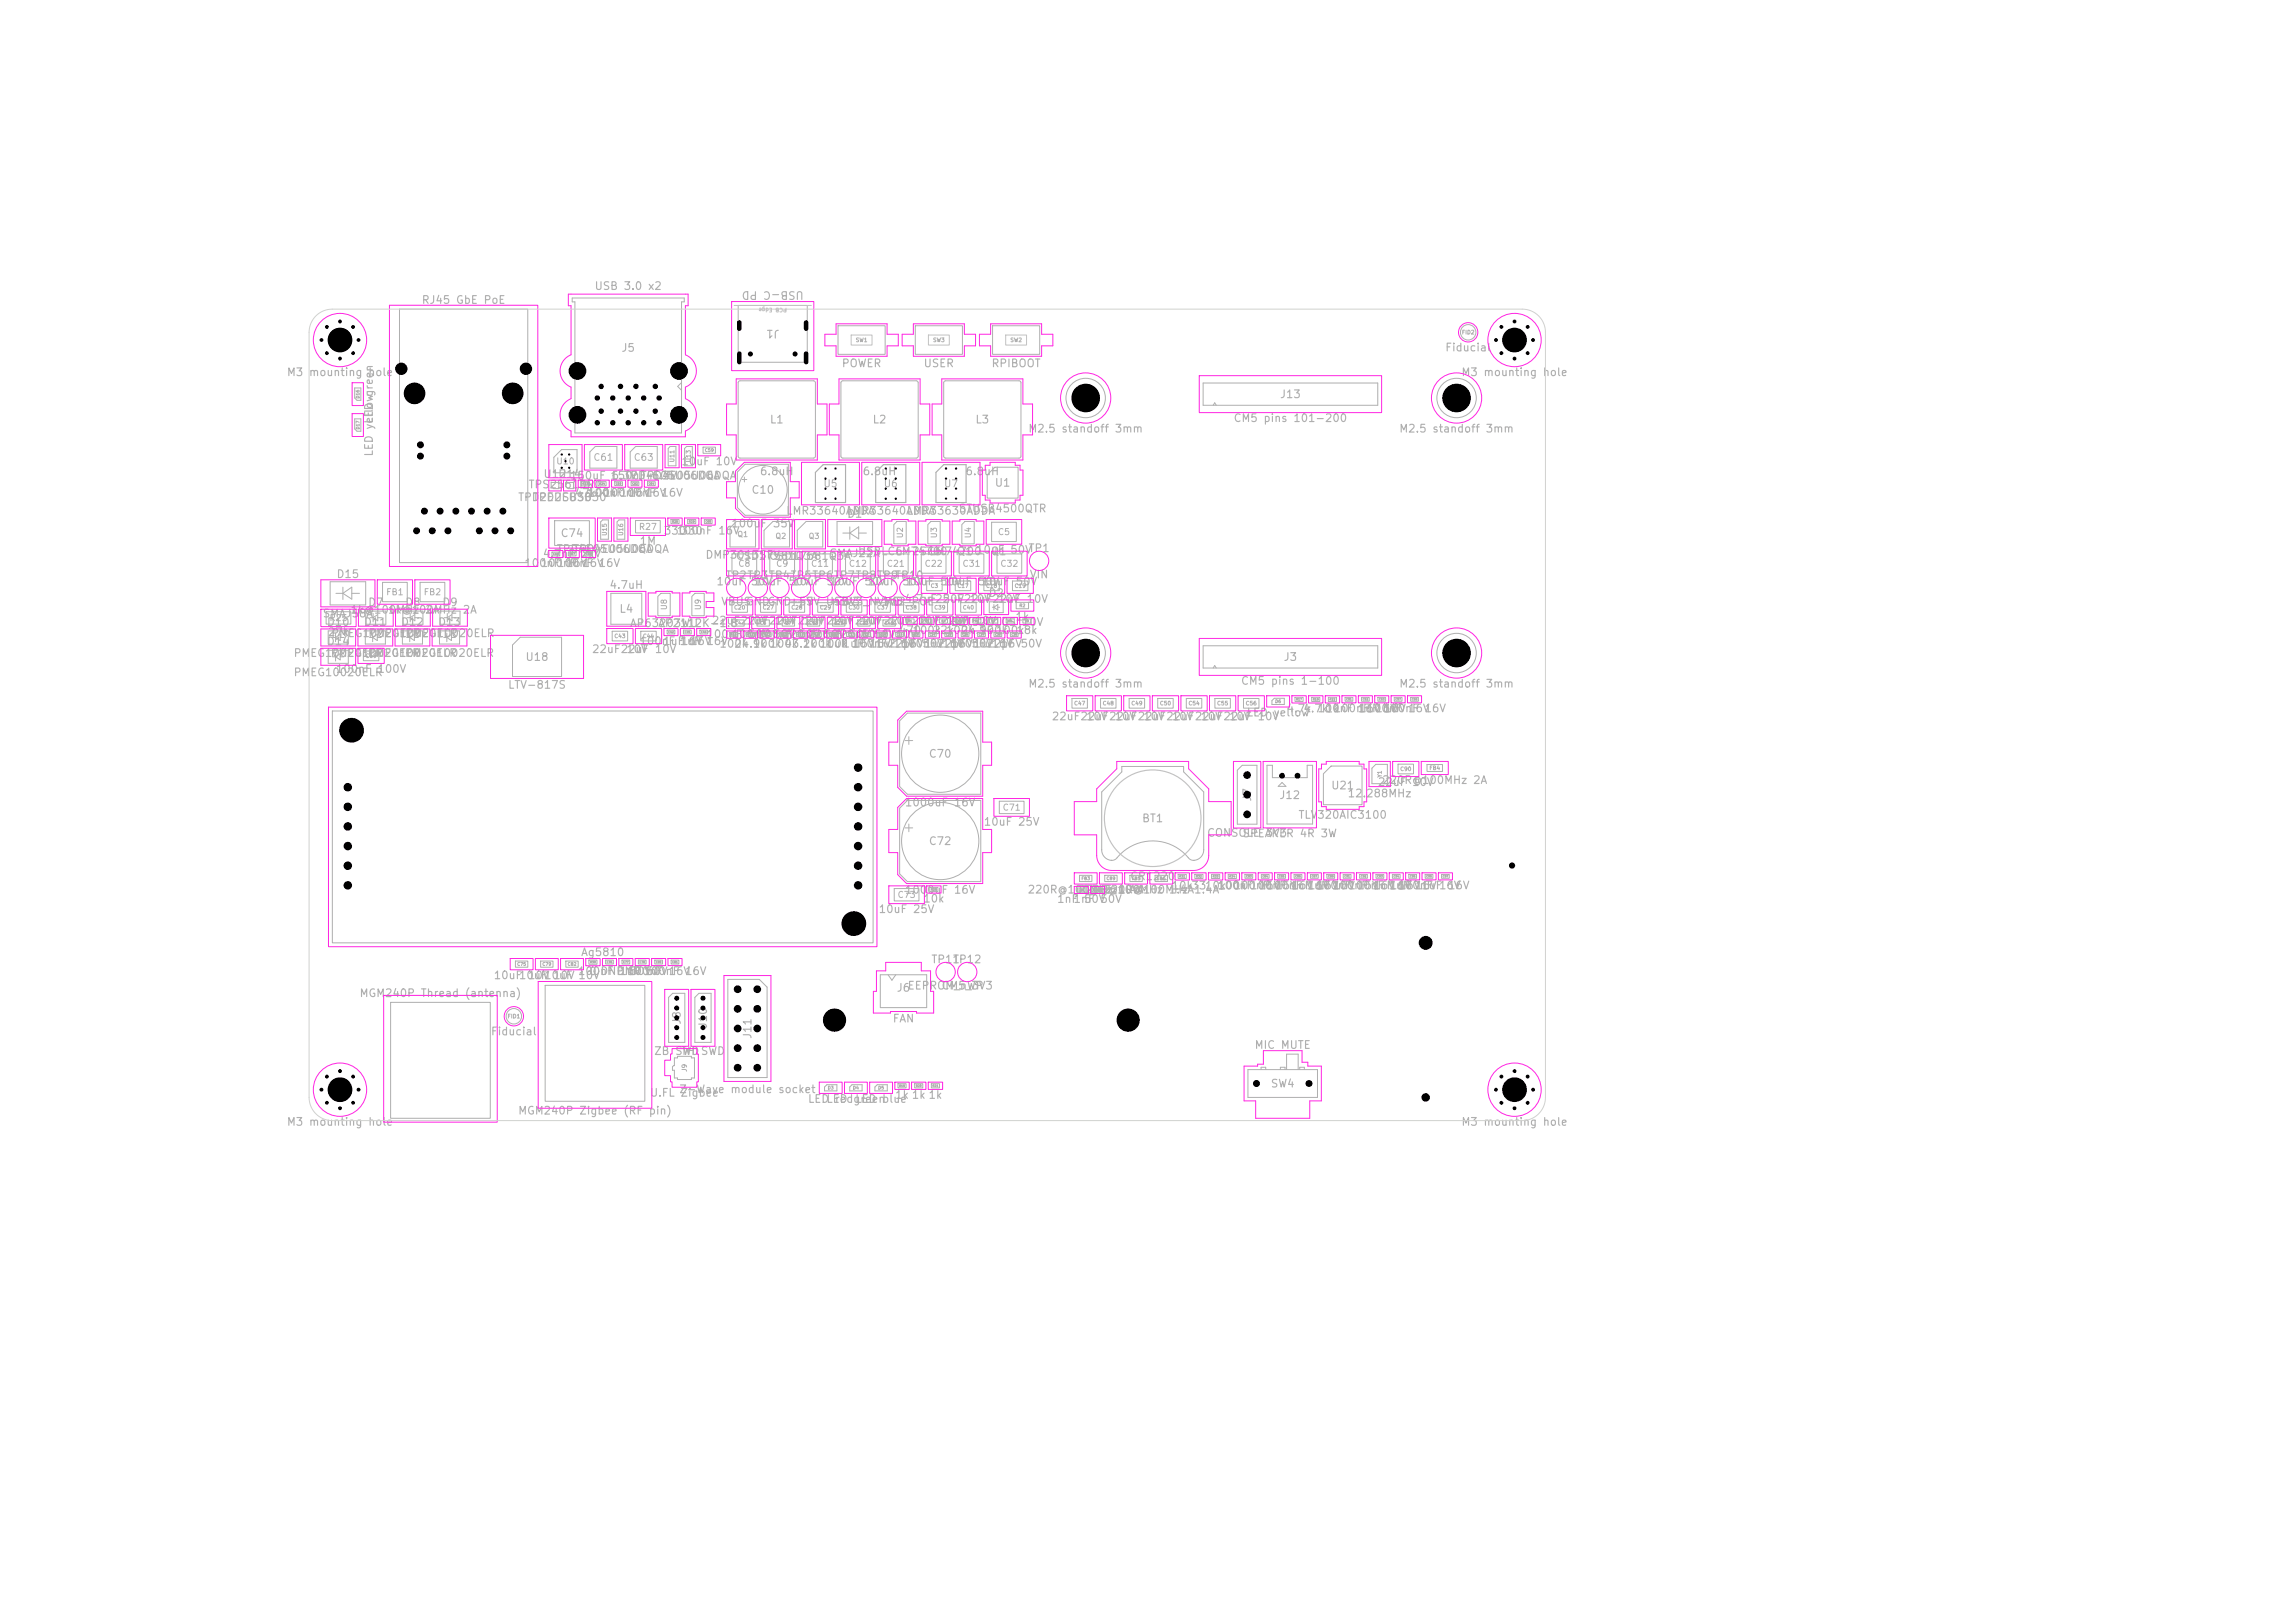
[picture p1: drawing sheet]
<svg xmlns="http://www.w3.org/2000/svg" width="297mm" height="210mm" viewBox="0 0 297 210" stroke-linecap="round" stroke-linejoin="round" font-family="sans-serif">
<defs><g id="words">
<g font-size="1" fill="#afafaf">
<text x="54.5" y="39.6">RJ45 GbE PoE</text>
<text x="76.9" y="37.8">USB 3.0 x2</text>
<text x="104.1" y="37.4" transform="rotate(-180 104.1 37.4)">USB-C PD</text>
<text x="80.3" y="45.8">J5</text>
<text x="101" y="42.4" transform="rotate(-180 101 42.4)">J1</text>
<text x="108.9" y="47.8">POWER</text>
<text x="119.4" y="47.8">USER</text>
<text x="128.2" y="47.8">RPIBOOT</text>
<text x="186.9" y="45.7">Fiducial</text>
<text x="37" y="48.9">M3 mounting hole</text>
<text x="165.6" y="51.8">J13</text>
<text x="189" y="48.9">M3 mounting hole</text>
<text x="48.5" y="59.1" transform="rotate(-90 48.5 59.1)">LED yellow</text>
<text x="48.5" y="54.9" transform="rotate(-90 48.5 54.9)">LED green</text>
<text x="99.5" y="55">L1</text>
<text x="112.8" y="55">L2</text>
<text x="126.1" y="55">L3</text>
<text x="133" y="56.2">M2.5 standoff 3mm</text>
<text x="159.6" y="54.8">CM5 pins 101-200</text>
<text x="181" y="56.2">M2.5 standoff 3mm</text>
<text x="67" y="65.1">TPD2EUSB30</text>
<text x="68.3" y="63.4">TPS2561DRC</text>
<text x="68.9" y="65.1">TPD2EUSB30</text>
<text x="70.2" y="62.1">U12</text>
<text x="72.1" y="62.1">U14</text>
<text x="73.7" y="62.3">150uF 150uF 6.3V</text>
<text x="74.3" y="64.5">47k</text>
<text x="75.9" y="64.5">100nF 16V</text>
<text x="76" y="64.5">100k 100nF 16V</text>
<text x="78" y="64.5">100nF 16V</text>
<text x="79.1" y="62.3">6.3V TPD4E05U06DQA</text>
<text x="80.7" y="62.3">TPD4E05U06DQA</text>
<text x="88.1" y="60.4">10uF 10V</text>
<text x="97.2" y="64.1">C10</text>
<text x="98.3" y="61.7">6.8uH</text>
<text x="111.6" y="61.7">6.8uH</text>
<text x="124.9" y="61.7">6.8uH</text>
<text x="128.7" y="63.2">U1</text>
<text x="72" y="71.8">TPD4E05U06DQA</text>
<text x="72.5" y="69.7">C74</text>
<text x="74.1" y="71.8">TPD4E05U06DQA</text>
<text x="82.7" y="70.7">1M</text>
<text x="85.8" y="69.4">330</text>
<text x="87.5" y="69.4">100nF 16V</text>
<text x="88" y="69.4">330</text>
<text x="94.6" y="68.5">100uF 35V</text>
<text x="101.7" y="66.8">LMR33640ADDA</text>
<text x="109.5" y="66.8">LMR33640ADDA</text>
<text x="109.5" y="67.2">D1</text>
<text x="117.3" y="66.8">LMR33630ADDA</text>
<text x="124" y="66.5">STUSB4500QTR</text>
<text x="126.2" y="71.9">10uF 50V</text>
<text x="133" y="71.7">TP1</text>
<text x="43.5" y="75">D15</text>
<text x="67.8" y="73.6">100nF 16V</text>
<text x="69.9" y="73.6">100nF 16V</text>
<text x="70.2" y="72.4">4.7nF 2kV</text>
<text x="72" y="73.6">100nF 16V</text>
<text x="78.8" y="76.4">4.7uH</text>
<text x="91.2" y="72.5">DMP3013SFV</text>
<text x="92.6" y="76">10uF 50V</text>
<text x="93.8" y="75.2">TP2TP3TP4TP5TP6TP7TP8TP9</text>
<text x="95.1" y="72.7">CSD17581Q3A</text>
<text x="97.5" y="76">10uF 50V</text>
<text x="99.4" y="72.7">CSD17581Q3A</text>
<text x="102.4" y="76">10uF 50V</text>
<text x="107.3" y="72.3">SMAJ22A</text>
<text x="107.3" y="76">10uF 50V</text>
<text x="110.9" y="72.1">USBLC6-2SC6</text>
<text x="112.2" y="76">10uF 50V</text>
<text x="115.7" y="75.2">TP10</text>
<text x="115.8" y="72.1">LM74700-Q1</text>
<text x="117.1" y="76">10uF 50V</text>
<text x="120.2" y="72.1">LM74700-Q1</text>
<text x="122" y="76">10uF 50V</text>
<text x="126.9" y="76">10uF 50V</text>
<text x="127.8" y="77.5">D2</text>
<text x="133.2" y="75.1">VIN</text>
<text x="41.7" y="80.1">SMAJ58A</text>
<text x="42.2" y="83.7">D14</text>
<text x="42.2" y="81.2">D10</text>
<text x="42.3" y="82.5">27k</text>
<text x="42.8" y="82.7">PMEG10020ELR</text>
<text x="45.3" y="79.6">1k@100MHz 2A</text>
<text x="47" y="81.2">D11</text>
<text x="47.6" y="78.7">D7</text>
<text x="47.6" y="82.7">PMEG10020ELR</text>
<text x="50.1" y="79.6">1k@100MHz 2A</text>
<text x="51.8" y="81.2">D12</text>
<text x="52.4" y="78.7">D8</text>
<text x="52.4" y="82.7">PMEG10020ELR</text>
<text x="56.6" y="81.2">D13</text>
<text x="57.2" y="78.7">D9</text>
<text x="80.1" y="79.5">L4</text>
<text x="81.4" y="81.4">AP63203WU</text>
<text x="82.7" y="83.7">100nF 1uF</text>
<text x="85.1" y="81.4">AP2112K-1.8</text>
<text x="85.7" y="83.7">1uF 16V</text>
<text x="88" y="83.7">16V 16V</text>
<text x="91.3" y="82.8">100nF 50V 50V 50V 50V 50V 50V10V</text>
<text x="92" y="81">22uF22uF 10V22uF 10V22uF</text>
<text x="93.2" y="78.6">VBUS</text>
<text x="94.6" y="82.8">100nF</text>
<text x="96.5" y="78.6">GNDGND+5V</text>
<text x="96.5" y="81">10V22uF 10V22uF 10V22uF</text>
<text x="97.9" y="82.8">100nF</text>
<text x="101.1" y="82.8">220nF</text>
<text x="103" y="78.6">+5V_USB</text>
<text x="104.4" y="82.8">220nF</text>
<text x="107.2" y="78.6">+3V3</text>
<text x="107.6" y="78.6">+3V3_NVME</text>
<text x="107.6" y="82.8">220nF</text>
<text x="111.4" y="82.8">10uF</text>
<text x="112.8" y="78.6">+1V8</text>
<text x="114.3" y="78.6">V12_POE</text>
<text x="115" y="81">10V22uF 10V</text>
<text x="116.2" y="82.3">470</text>
<text x="117" y="78.2">4.7uF22uF22uF 10V</text>
<text x="118" y="82.3">100k 100k 100k</text>
<text x="118.7" y="81">10V22uF 10V</text>
<text x="120.6" y="82.3">22k</text>
<text x="121.9" y="78.2">50V 10V22uF 10V</text>
<text x="122.9" y="81.2">BZT52C10S 10V</text>
<text x="124.2" y="82.3">24.9k 100k</text>
<text x="131.3" y="80.5">1k</text>
<text x="131.4" y="82.3">18k</text>
<text x="37.9" y="87.7">PMEG10020ELR</text>
<text x="37.9" y="85.2">PMEG10020ELR</text>
<text x="42.7" y="85.2">PMEG10020ELR</text>
<text x="43.4" y="87.3">100nF 100V</text>
<text x="47.5" y="85.2">PMEG10020ELR</text>
<text x="52.3" y="85.2">PMEG10020ELR</text>
<text x="65.7" y="89.4">LTV-817S</text>
<text x="67.9" y="85.8">U18</text>
<text x="76.5" y="84.7">22uF22uF 10V</text>
<text x="81" y="84.7">10V</text>
<text x="93" y="84">100k 100k 43.2k 100k 100nF22pF</text>
<text x="94.9" y="84">24.9k 100k 100k</text>
<text x="106.8" y="84">1uF 16V1uF 100nF22pF</text>
<text x="109" y="84">1uF 16V16V</text>
<text x="116.7" y="84">16V50V16V</text>
<text x="119.6" y="84">1uF 100nF22pF</text>
<text x="123" y="84">16V50V16V</text>
<text x="125.9" y="84">1uF 16V50V</text>
<text x="133" y="89.2">M2.5 standoff 3mm</text>
<text x="160.5" y="88.8">CM5 pins 1-100</text>
<text x="166" y="85.8">J3</text>
<text x="181" y="89.2">M2.5 standoff 3mm</text>
<text x="136" y="93.4">22uF22uF 10V22uF 10V22uF 10V</text>
<text x="140.5" y="93.4">10V22uF 10V22uF 10V22uF 10V</text>
<text x="161.3" y="92.9">LED yellow</text>
<text x="166.4" y="92.4">4.7k 100nF 1uF 16V16V</text>
<text x="168.6" y="92.4">4.7k 100nF 16V</text>
<text x="171.5" y="92.4">1k</text>
<text x="175.8" y="92.4">16V100nF 16V</text>
<text x="176.8" y="92.4">100nF</text>
<text x="120.1" y="98.3">C70</text>
<text x="178.2" y="101.9">22uF 10V</text>
<text x="178.8" y="101.7">220R@100MHz 2A</text>
<text x="117" y="104.6">1000uF 16V</text>
<text x="127.2" y="107.1">10uF 25V</text>
<text x="147.7" y="106.6">BT1</text>
<text x="162.2" y="103.8" transform="rotate(-90 162.2 103.8)">J7</text>
<text x="165.5" y="103.6">J12</text>
<text x="168" y="106.2">TLV320AIC3100</text>
<text x="172.2" y="102.4">U21</text>
<text x="174.3" y="103.4">12.288MHz</text>
<text x="120.1" y="109.6">C72</text>
<text x="156.1" y="108.5">CONSOLE 3V3</text>
<text x="160.7" y="108.6">SPEAKER 4R 3W</text>
<text x="113.6" y="118.4">10uF 25V</text>
<text x="117" y="115.9">1000uF 16V</text>
<text x="119.4" y="117">10k</text>
<text x="132.9" y="115.9">220R@100MHz 10V</text>
<text x="136.7" y="117.1">1nF 50V</text>
<text x="138.8" y="117.1">1nF 50V</text>
<text x="139.4" y="115.9">220R@100MHz 1.4A1.4A</text>
<text x="140.1" y="115.9">10uF</text>
<text x="142.7" y="115.9">220R@100MHz</text>
<text x="144.7" y="115.9">1.4A</text>
<text x="146.2" y="114.1">CR1220</text>
<text x="151.5" y="115.3">10k3310k</text>
<text x="157.4" y="115.3">100nF 16V</text>
<text x="157.5" y="115.3">100k 100nF 1uF 16V</text>
<text x="159.6" y="115.3">100nF 16V</text>
<text x="163.8" y="115.3">100nF 1uF 16V16V</text>
<text x="167.1" y="115.3">16V100nF</text>
<text x="169.2" y="115.3">16V100nF 1uF 16V1uF 16V</text>
<text x="174.4" y="115.3">100nF 1uF</text>
<text x="177.7" y="115.3">16V100nF</text>
<text x="179.8" y="115.3">16V 16V16V</text>
<text x="75.1" y="124">Ag5810</text>
<text x="120.4" y="124.9">TP11</text>
<text x="123.2" y="124.9">TP12</text>
<text x="46.4" y="129.3">MGM240P Thread (antenna)</text>
<text x="63.8" y="126.9">10uF 10V 10V 10V</text>
<text x="67.1" y="126.9">10uF</text>
<text x="70.3" y="126.9">10uF</text>
<text x="74.7" y="126.4">100nF DNP 50V16V</text>
<text x="76.2" y="126.4">0 DNP 100nF</text>
<text x="80.1" y="126.4">16V100nF 16V</text>
<text x="81.4" y="126.4">50V</text>
<text x="116" y="128.6">J6</text>
<text x="117.4" y="128.3">EEPROM_nWP</text>
<text x="121.8" y="128.3">CM5_3V3</text>
<text x="63.4" y="134.2">Fiducial</text>
<text x="84.6" y="136.7">ZB SWD</text>
<text x="88" y="136.7">TH</text>
<text x="88.3" y="132.7" transform="rotate(-90 88.3 132.7)">J8</text>
<text x="90.6" y="136.7">SWD</text>
<text x="91.7" y="133.1" transform="rotate(-90 91.7 133.1)">J10</text>
<text x="97.5" y="134.5" transform="rotate(-90 97.5 134.5)">J11</text>
<text x="115.4" y="132.5">FAN</text>
<text x="162.3" y="136">MIC MUTE</text>
<text x="84" y="142.1">U.FL Zigbee</text>
<text x="87.8" y="141.7">Z-Wave module socket</text>
<text x="104.5" y="142.9">LED redgreen</text>
<text x="106.9" y="142.9">LED</text>
<text x="110.6" y="142.9">LED blue</text>
<text x="115.8" y="142.4">1k 1k 1k</text>
<text x="164.4" y="141">SW4</text>
<text x="37" y="145.9">M3 mounting hole</text>
<text x="67" y="144.5">MGM240P Zigbee (RF pin)</text>
<text x="189" y="145.9">M3 mounting hole</text>
</g>
<g font-size=".9" fill="#afafaf">
<text x="76.7" y="59.8">C61</text>
<text x="81.9" y="59.8">C63</text>
<text x="106.5" y="63.3">U5</text>
<text x="114.3" y="63.3">U6</text>
<text x="122.1" y="63.3">U7</text>
</g>
<g font-size=".8" fill="#afafaf">
<text x="71.9" y="60.3">U10</text>
<text x="82.6" y="68.8">R27</text>
<text x="129.1" y="69.4">C5</text>
<text x="49.9" y="77.2">FB1</text>
<text x="54.8" y="77.2">FB2</text>
<text x="95.5" y="73.5">C8</text>
<text x="100.4" y="73.5">C9</text>
<text x="104.9" y="73.5">C11</text>
<text x="109.8" y="73.5">C12</text>
<text x="114.7" y="73.5">C21</text>
<text x="119.6" y="73.5">C22</text>
<text x="124.5" y="73.5">C31</text>
<text x="129.4" y="73.5">C32</text>
<text x="42.6" y="80.6">R25</text>
<text x="129.7" y="105.1">C71</text>
<text x="116.1" y="116.4">C73</text>
</g>
<g font-size=".7" fill="#afafaf">
<text x="95.4" y="69.7">Q1</text>
<text x="100.3" y="69.9">Q2</text>
<text x="104.6" y="69.9">Q3</text>
<text x="117" y="69.7" transform="rotate(-90 117 69.7)">U2</text>
<text x="121.4" y="69.7" transform="rotate(-90 121.4 69.7)">U3</text>
<text x="125.8" y="69.7" transform="rotate(-90 125.8 69.7)">U4</text>
<text x="86.5" y="79" transform="rotate(-90 86.5 79)">U8</text>
<text x="90.9" y="79" transform="rotate(-90 90.9 79)">U9</text>
</g>
<text font-size=".6" fill="#afafaf" x="89" y="138.8" transform="rotate(-90 89 138.8)">J9</text>
<text font-size=".5" fill="#c2c2c2" x="101.9" y="39.7" transform="rotate(-180 101.9 39.7)">PCB Edge</text>
<g font-size=".5" fill="#afafaf">
<text x="110.7" y="44.4">SW1</text>
<text x="120.7" y="44.4">SW3</text>
<text x="130.7" y="44.4">SW2</text>
<text x="189.1" y="43.4">FID2</text>
<text x="87.4" y="59.9" transform="rotate(-90 87.4 59.9)">U11</text>
<text x="89.5" y="59.9" transform="rotate(-90 89.5 59.9)">U13</text>
<text x="78.7" y="69.4" transform="rotate(-90 78.7 69.4)">U15</text>
<text x="80.8" y="69.4" transform="rotate(-90 80.8 69.4)">U16</text>
<text x="120.4" y="76.2">C3</text>
<text x="123.8" y="76.2">C17</text>
<text x="127.5" y="76.2">C18</text>
<text x="131.2" y="76.2">C19</text>
<text x="79.4" y="82.7">C43</text>
<text x="83.1" y="82.7">C44</text>
<text x="94.9" y="79">C20</text>
<text x="98.6" y="79">C27</text>
<text x="102.3" y="79">C28</text>
<text x="106" y="79">C29</text>
<text x="109.7" y="79">C30</text>
<text x="113.4" y="79">C37</text>
<text x="117.1" y="79">C38</text>
<text x="120.8" y="79">C39</text>
<text x="124.5" y="79">C40</text>
<text x="47.2" y="85.2">C69</text>
<text x="138.9" y="91.4">C47</text>
<text x="142.6" y="91.4">C48</text>
<text x="146.3" y="91.4">C49</text>
<text x="150" y="91.4">C50</text>
<text x="153.7" y="91.4">C54</text>
<text x="157.4" y="91.4">C55</text>
<text x="161.1" y="91.4">C56</text>
<text x="178.9" y="100.7" transform="rotate(-90 178.9 100.7)">Y1</text>
<text x="181.1" y="99.9">C90</text>
<text x="184.9" y="99.8">FB4</text>
<text x="65.6" y="131.9">FID1</text>
</g>
<g font-size=".4" fill="#afafaf">
<text x="46.6" y="51.6" transform="rotate(-90 46.6 51.6)">D16</text>
<text x="46.6" y="55.6" transform="rotate(-90 46.6 55.6)">D17</text>
<text x="91.2" y="58.6">C59</text>
<text x="95.1" y="80.9">C4</text>
<text x="98.3" y="80.9">C6</text>
<text x="101.6" y="80.9">C7</text>
<text x="104.7" y="80.9">C13</text>
<text x="107.9" y="80.9">C23</text>
<text x="111.2" y="80.9">C33</text>
<text x="114.4" y="80.9">C41</text>
<text x="131.9" y="78.7">R2</text>
<text x="165" y="91.1">D6</text>
<text x="139.9" y="114">FB3</text>
<text x="143.1" y="114">C89</text>
<text x="146.4" y="114">FB5</text>
<text x="149.7" y="114">FB6</text>
<text x="66.9" y="125.1">C75</text>
<text x="70.1" y="125.1">C79</text>
<text x="73.4" y="125.1">C82</text>
<text x="107.1" y="141.1">D3</text>
<text x="110.3" y="141.1">D4</text>
<text x="113.6" y="141.1">D5</text>
</g>
<g font-size=".3" fill="#afafaf">
<text x="75.4" y="62.8">R23</text>
<text x="77.5" y="62.8">R24</text>
<text x="79.7" y="62.8">C60</text>
<text x="81.8" y="62.8">C62</text>
<text x="83.9" y="62.8">C64</text>
<text x="71.5" y="71.9">C66</text>
<text x="73.7" y="71.9">C67</text>
<text x="75.8" y="71.9">C68</text>
<text x="87" y="67.7">R28</text>
<text x="89.1" y="67.7">R29</text>
<text x="91.3" y="67.7">C65</text>
<text x="86.4" y="82">C42</text>
<text x="88.6" y="82">C45</text>
<text x="90.7" y="82">C46</text>
<text x="98.9" y="82.3">R12</text>
<text x="103.2" y="82.3">R14</text>
<text x="105.4" y="82.3">R15</text>
<text x="109.8" y="82.3">C1</text>
<text x="111.9" y="82.3">C2</text>
<text x="116" y="82.3">C15</text>
<text x="117.5" y="80.6">R1</text>
<text x="118.1" y="82.3">C16</text>
<text x="119.7" y="80.6">R3</text>
<text x="120.3" y="82.3">C24</text>
<text x="121.8" y="80.6">R4</text>
<text x="122.4" y="82.3">C25</text>
<text x="124.5" y="82.3">C26</text>
<text x="126.1" y="80.6">R6</text>
<text x="126.6" y="82.3">C34</text>
<text x="128.3" y="80.6">R7</text>
<text x="128.7" y="82.3">C35</text>
<text x="130.5" y="80.6">R8</text>
<text x="130.9" y="82.3">C36</text>
<text x="132.6" y="80.6">R9</text>
<text x="167.7" y="90.7">R17</text>
<text x="169.9" y="90.7">R18</text>
<text x="172" y="90.7">R22</text>
<text x="174.2" y="90.7">C51</text>
<text x="176.3" y="90.7">C52</text>
<text x="178.4" y="90.7">C53</text>
<text x="180.5" y="90.7">C57</text>
<text x="182.7" y="90.7">C58</text>
<text x="152.6" y="113.6">R31</text>
<text x="154.8" y="113.6">R32</text>
<text x="156.9" y="113.6">R33</text>
<text x="159.1" y="113.6">R34</text>
<text x="161.2" y="113.6">C83</text>
<text x="163.3" y="113.6">C84</text>
<text x="165.5" y="113.6">C85</text>
<text x="167.6" y="113.6">C86</text>
<text x="169.7" y="113.6">C87</text>
<text x="171.8" y="113.6">C88</text>
<text x="173.9" y="113.6">C91</text>
<text x="176.1" y="113.6">C92</text>
<text x="178.2" y="113.6">C93</text>
<text x="180.3" y="113.6">C94</text>
<text x="182.4" y="113.6">C95</text>
<text x="184.5" y="113.6">C96</text>
<text x="186.7" y="113.6">C97</text>
<text x="120.5" y="115.3">R26</text>
<text x="139.5" y="115.3">C98</text>
<text x="76.3" y="124.7">R30</text>
<text x="78.5" y="124.7">C76</text>
<text x="80.6" y="124.7">C77</text>
<text x="82.7" y="124.7">C78</text>
<text x="84.8" y="124.7">C80</text>
<text x="87" y="124.7">C81</text>
<text x="116.3" y="140.7">R19</text>
<text x="118.5" y="140.7">R20</text>
<text x="120.7" y="140.7">R21</text>
</g>
</g></defs>
<g fill="none" stroke="#afafaf" stroke-width=".13">
<path d="M51.7 40h16.6v32.8h-16.6zM74 38.6h14.5v.5h-.3v16.9h-13.8v-16.9h-.4zM95.5 39.5h9v7.4h-9zM45.9 50.2h.8v1.6h-.5l-.3-.3zM45.9 54.2h.8v1.6h-.5l-.3-.3zM71.7 59.2l1-1h2v3h-3zM77 57.8h2.8v2.8h-3.5v-2.1zM81.6 58.5l.7-.7h2.8v2.8h-3.5zM86.7 57.8h.8v2.5h-1v-2.3zM88.2 49.5l-.5 .5 .5 .5M88.6 58l.2-.2h.8v2.5h-1zM91 57.9h1.6v.8h-1.6z"/>
<path d="M95.6 49.3h.2h9.5h.2v.2v9.5v.2l-.2 .1h-9.5l-.2-.1-.1-.2v-9.5zM108.5 42.2h6v3.7h-6zM108.9 49.3h.2h9.5h.2v.2v9.5v.2l-.2 .1h-9.5l-.2-.1-.1-.2v-9.5zM118.5 42.2h6v3.7h-6zM122.2 49.3h.2h9.5h.2v.2v9.5v.2l-.2 .1h-9.5l-.2-.1-.1-.2v-9.5zM128.5 42.2h6v3.7h-6zM155.7 49.6h22.6v2.8h-22.6zM157 52.4l.2-.3 .2 .3M42.2 79.2h3.2v1.6h-3.2zM42.7 75.3h4.6v3h-4.6zM43.5 76.8h.9M44.4 76v1.6"/>
<path d="M44.4 76.8l1.1-.8v1.5zM45.5 76.8h1M47.3 79.1h2.6v1.7h-2.6zM47.9 79.9h.4M48.3 79.4v1.1M48.3 79.9l.6-.4v.8zM48.9 79.9h.5M49.5 75.4h3.2v2.5h-3.2zM52.1 79.1h2.6v1.7h-2.6zM52.7 79.9h.4M53.1 79.4v1.1M53.1 79.9l.6-.4v.8z"/>
<path d="M53.7 79.9h.5M54.4 75.4h3.2v2.5h-3.2zM56.9 79.1h2.6v1.7h-2.6zM57.5 79.9h.4M57.9 79.4v1.1M57.9 79.9l.6-.4v.8zM58.5 79.9h.5M71.3 62.4h1v.8h-.7l-.3-.3zM71.4 71.4h1v.5h-1zM71.8 67.4h4.5v3.2h-4.5zM73.2 62.4h1v.8h-.7l-.3-.3zM73.6 71.4h1v.5h-1z"/>
<path d="M75.2 62.3h1.1v.6h-1.1zM75.7 71.4h1v.5h-1zM77.4 62.3h1v.6h-1zM78 67.3h.7v2.5h-1v-2.3zM79.1 76.8h4v4h-4zM79.6 62.3h1v.5h-1zM80.1 67.3h.8v2.5h-1v-2.3zM81.7 62.3h1v.5h-1zM82.2 67.4h3.2v1.6h-3.2zM83.8 62.3h1v.5h-1zM85.5 76.8h1.2v2.9h-1.6v-2.5zM86.8 67.2h1.1v.6h-1.1z"/>
<path d="M89 67.2h1v.6h-1zM89.9 76.8h1.2v2.9h-1.6v-2.5zM91.2 67.2h1v.5h-1zM94.7 71.7h3.2v2.5h-3.2zM94.7 78h2v1.2h-2zM95.3 67.5h2.5v3.3h-3.3v-2.5zM96 62h.7M96.3 61.7v.7M96.4 60.1h5.6v6.6h-5.6l-1-1v-4.6zM98.4 78h2v1.2h-2zM98.9 68.6l1.1-1.1h2.2v3.3h-3.3zM99.6 71.7h3.2v2.5h-3.2z"/>
<path d="M102.1 78h2v1.2h-2zM103.2 68.6l1.1-1.1h2.2v3.3h-3.3zM104.5 71.7h3.2v2.5h-3.2zM105.8 78h2v1.2h-2zM108.3 67.5h4.6v3h-4.6zM109.1 69h.9M109.4 71.7h3.2v2.5h-3.2zM109.5 78h2v1.2h-2zM110 68.2v1.6M110 69l1.1-.8v1.5zM111.1 69h1M113.2 78h2v1.2h-2z"/>
<path d="M114.3 71.7h3.2v2.5h-3.2zM115.7 67.9l.4-.4h1.2v2.9h-1.6zM116.9 78h2v1.2h-2zM119.2 71.7h3.2v2.5h-3.2zM119.9 75.2h2v1.2h-2zM120.1 67.9l.4-.4h1.2v2.9h-1.6zM120.6 78h2v1.2h-2zM123.6 75.2h2v1.2h-2zM124.1 71.7h3.2v2.5h-3.2zM124.3 78h2v1.2h-2zM124.5 67.9l.4-.4h1.2v2.9h-1.6zM127.3 75.2h2v1.2h-2z"/>
<path d="M128 77.9h1.8v1.4h-1.8zM128.3 67.6h3.2v2.5h-3.2zM128.4 78.6h.2M128.6 78.2v.7M128.6 78.6l.5-.4v.7zM128.8 60.5h3v4h-4v-3zM129 71.7h3.2v2.5h-3.2zM129.1 78.6h.3M131 75.2h2v1.2h-2zM131.5 77.9h1.6v.9h-1.6zM42.5 84.1h2.6v1.7h-2.6zM42.5 81.6h2.6v1.7h-2.6z"/>
<path d="M43 92h70v30h-70zM43 85h.4M43 82.5h.4M43.4 81.9v1.1M43.4 84.4v1.1M43.4 85l.6-.4v.8zM43.4 82.5l.6-.4v.8zM44 85h.5M44 82.5h.5M47 84.2h2v1.3h-2zM47.3 81.6h2.6v1.7h-2.6zM47.8 82.5h.4"/>
<path d="M48.2 81.9v1.1M48.2 82.5l.6-.4v.8zM48.8 82.5h.5M52.1 81.6h2.6v1.7h-2.6zM52.6 82.5h.4M53 81.9v1.1M53 82.5l.6-.4v.8zM53.6 82.5h.5M56.9 81.6h2.6v1.7h-2.6zM57.4 82.5h.4M57.8 81.9v1.1M57.8 82.5l.6-.4v.8z"/>
<path d="M58.4 82.5h.5M67.3 82.5h5.4v5h-6.4v-4zM79.2 81.7h2v1.2h-2zM82.9 81.7h2v1.2h-2zM86.3 81.5h1v.5h-1zM88.5 81.5h1v.5h-1zM90.6 81.5h1v.5h-1zM94.4 81.8h1.1v.6h-1.1zM94.7 80.2h1.6v.8h-1.6zM96.6 81.8h1v.6h-1zM98 80.2h1.6v.8h-1.6zM98.8 81.8h1v.6h-1z"/>
<path d="M100.9 81.8h1.1v.6h-1.1zM101.2 80.2h1.6v.8h-1.6zM103.1 81.8h1v.6h-1zM104.5 80.2h1.6v.8h-1.6zM105.2 81.8h1.1v.6h-1.1zM107.4 81.8h1v.6h-1zM107.7 80.2h1.6v.8h-1.6zM109.6 81.9h1v.5h-1zM111 80.2h1.6v.8h-1.6zM111.7 81.9h1v.5h-1zM113.8 81.9h1v.5h-1zM114.3 80.2h1.6v.8h-1.6z"/>
<path d="M115.9 81.9h1v.5h-1zM117.1 95.8h1M117.2 80.1h1.1v.5h-1.1zM117.4 92.3h9.5v10.5h-9.5l-1-1v-8.5zM117.6 95.3v1M118 81.9h1v.5h-1zM119.4 80.1h1.1v.5h-1.1zM120.2 81.9h1v.5h-1zM121.6 80.1h1v.5h-1zM122.3 81.9h1v.5h-1zM123.7 80.1h1.1v.5h-1.1zM124.4 81.9h1v.5h-1z"/>
<path d="M125.9 80.1h1v.5h-1zM126.5 81.9h1v.5h-1zM128.1 80.1h1v.5h-1zM128.6 81.9h1v.5h-1zM130.2 80.1h1.1v.5h-1.1zM130.8 81.9h1v.5h-1zM132.4 80.1h1v.5h-1zM138.7 90.4h2v1.2h-2zM142.4 90.4h2v1.2h-2zM146.1 90.4h2v1.2h-2zM149.8 90.4h2v1.2h-2zM153.5 90.4h2v1.2h-2z"/>
<path d="M155.7 83.6h22.6v2.8h-22.6zM157 86.4l.2-.3 .2 .3M157.2 90.4h2v1.2h-2zM160.1 99.7l.7-.7h1.9v7.6h-2.6zM160.9 90.4h2v1.2h-2zM164 99h.7v1.6h4.5v-1.6h.7v7.6h-5.9zM164.6 90.7l.3-.3h1.3v.8h-1.6zM167.6 90.2h1v.6h-1zM169.7 90.2h1.1v.6h-1.1zM171.9 90.2h1.1v.6h-1.1zM172.3 99.1h4v5h-5v-4zM174.1 90.2h1v.5h-1z"/>
<path d="M176.2 90.2h1v.5h-1zM178 98.9h1.5v2.5h-2v-2zM178.3 90.2h1v.5h-1zM180.4 90.2h1v.5h-1zM180.9 98.9h2v1.2h-2zM182.6 90.2h1v.5h-1zM184.7 98.9h2v.9h-2zM115.7 115h3.2v1.6h-3.2zM117.1 107.1h1M117.4 103.6h9.5v10.5h-9.5l-1-1v-8.5zM117.6 106.6v1M120.3 114.8h1.1v.6h-1.1z"/>
<path d="M129.3 103.7h3.2v1.6h-3.2zM139.4 114.9h1v.5h-1zM139.7 113.3h1.6v.8h-1.6zM141.6 114.9h1v.5h-1zM142.6 110v-7.5l2.6-2.6v-.7h8v.7l2.6 2.6v7.5M142.6 109.9a1.35 1.35 0 0 0 1.3 1.4M143 113.3h1.6v.8h-1.6zM143.8 111.3l.5-.1a6.1 6.1 0 0 1 9.8 0l.5 .1M146.2 113.3h1.6v.8h-1.6zM149.5 113.3h1.6v.8h-1.6zM152.5 113.1h1v.6h-1zM154.6 113.1h1.1v.6h-1.1z"/>
<path d="M155.8 109.9a1.35 1.35 0 0 1-1.3 1.4M156.8 113.1h1v.6h-1zM158.9 113.1h1.1v.6h-1.1zM161.1 113.1h1v.5h-1zM163.2 113.1h1v.5h-1zM165.4 113.1h1v.5h-1zM165.9 101.3l.5 .5h-1zM167.5 113.1h1v.5h-1zM169.6 113.1h1v.5h-1zM171.7 113.1h1v.5h-1zM173.8 113.1h1v.5h-1zM176 113.1h1v.5h-1z"/>
<path d="M178.1 113.1h1v.5h-1zM180.2 113.1h1v.5h-1zM182.3 113.1h1v.5h-1zM184.4 113.1h1v.5h-1zM186.6 113.1h1v.5h-1zM50.6 129.7h12.8v15h-12.8zM66.7 124.4h1.6v.8h-1.6zM70 124.4h1.6v.8h-1.6zM70.6 127.5h12.8v15h-12.8zM73.2 124.4h1.6v.8h-1.6zM76.2 124.2h1.1v.6h-1.1zM78.4 124.2h1v.5h-1z"/>
<path d="M80.5 124.2h1v.5h-1zM82.6 124.2h1v.5h-1zM84.7 124.2h1v.5h-1zM86.9 124.2h1v.5h-1zM87 128.5h1.6v6.4h-2.1v-5.8zM87.3 136.9h.4v-.2h1.8v.2h.4v2.6h-.4v.2h-1.8v-.2h-.4v-1h-.3v-.5l.3-.1zM90.4 128.5h1.6v6.4h-2.1v-5.8zM94.2 126.7h4.1l1 1v11.7h-5.1zM113.9 126.1h6v4.3h-6zM114.9 126.1l.5 .7 .5-.7M161.5 138.4h9v3.6h-9zM163.2 138.4v-.3h.6v.3"/>
<path d="M165.7 138.4v-.3h.6v.3M166.5 138.4v-2h1.5v2M168.2 138.4v-.3h.6v.3M107 140.4h1.3v.8h-1.6v-.5zM110.3 140.4h1.3v.8h-1.6v-.5zM113.5 140.4h1.3v.8h-1.6v-.5zM116.2 140.2h1.1v.6h-1.1zM118.4 140.2h1v.6h-1zM120.5 140.2h1.1v.6h-1.1z"/>
<circle cx="140.5" cy="51.5" r="2.55"/>
<circle cx="188.5" cy="51.5" r="2.55"/>
<circle cx="190" cy="43" r="1"/>
<circle cx="98.7" cy="63.4" r="3.1"/>
<circle cx="121.7" cy="97.5" r="5"/>
<circle cx="140.5" cy="84.5" r="2.55"/>
<circle cx="188.5" cy="84.5" r="2.55"/>
<circle cx="121.7" cy="108.8" r="5"/>
<circle cx="66.5" cy="131.5" r="1"/>
</g>
<path d="M106.5 60.1h2.9v4.9h-3.9v-3.9zM113.3 61.1l1-1h2.9v4.9h-3.9zM121.1 61.1l1-1h2.9v4.9h-3.9z" fill="none" stroke="#afafaf" stroke-width=".15"/>
<g fill="none" stroke="#ff26e2" stroke-width=".13">
<path d="M50.4 39.5h19.2v33.8h-19.2zM73.5 38.1h15.5v1.5h-.3v6.3a2.25 2.25 0 0 1 1.4 2.1 2.25 2.25 0 0 1-1.4 2.1v1.5a2.25 2.25 0 0 1 1.4 2.1 2.25 2.25 0 0 1-1.4 2.1v.7h-14.8v-.7a2.25 2.25 0 0 1-1.4-2.1 2.25 2.25 0 0 1 1.4-2.1v-1.5a2.25 2.25 0 0 1-1.4-2.1 2.25 2.25 0 0 1 1.4-2.1v-6.3h-.4zM94.7 39h10.6v9h-10.6zM45.6 53.5h1.4v3h-1.4zM45.6 49.5h1.4v3h-1.4zM71 57.5h4.3v4.3h-4.3zM75.6 57.5h4.9v3.3h-4.9zM80.8 57.5h5v3.3h-5zM86.1 57.5h1.8v3h-1.8zM88.2 57.5h1.8v3h-1.8zM90.3 57.5h3v1.5h-3zM95.3 49h10.5v3.3h1.2v4h-1.2v3.2h-10.5v-3.2h-1.3v-4h1.3z"/>
<path d="M96.3 59.8h6v2.5h1.1v2.1h-1.1v2.5h-6l-1.1-1.1v-1.4h-1.2v-2.1h1.2v-1.3zM103.7 59.8h7.5v5.5h-7.5zM106.7 43.3h1.5v-1.4h6.6v1.4h1.4v1.5h-1.4v1.3h-6.6v-1.3h-1.5zM108.6 49h10.5v3.3h1.2v4h-1.2v3.2h-10.5v-3.2h-1.3v-4h1.3zM111.5 59.8h7.5v5.5h-7.5zM116.7 43.3h1.5v-1.4h6.6v1.4h1.4v1.5h-1.4v1.3h-6.6v-1.3h-1.5zM119.3 59.8h7.5v5.5h-7.5zM121.9 49h10.5v3.3h1.2v4h-1.2v3.2h-10.5v-3.2h-1.3v-4h1.3zM126.7 43.3h1.5v-1.4h6.6v1.4h1.4v1.5h-1.4v1.3h-6.6v-1.3h-1.5zM155.2 48.6h23.6v4.8h-23.6zM41.5 78.8h4.6v2.3h-4.6zM41.5 75h7v3.5h-7z"/>
<path d="M46.4 78.8h4.5v2.2h-4.5zM48.8 75h4.6v3.2h-4.6zM51.2 78.8h4.5v2.2h-4.5zM53.7 75h4.5v3.2h-4.5zM56 78.8h4.5v2.2h-4.5zM71 62.1h1.6v1.4h-1.6zM71 71.2h1.8v.9h-1.8zM71 67h6v3.9h-6zM72.9 62.1h1.6v1.4h-1.6zM73.1 71.2h1.9v.9h-1.9zM74.8 62.1h1.9v1h-1.9zM75.3 71.2h1.8v.9h-1.8z"/>
<path d="M77 62.1h1.8v1h-1.8zM77.3 67h1.8v3h-1.8zM78.5 76.5h5.1v4.5h-5.1zM79.1 62.1h1.9v.9h-1.9zM79.4 67h1.9v3h-1.9zM81.3 62.1h1.8v.9h-1.8zM81.6 67h4.5v2.3h-4.5zM83.4 62.1h1.8v.9h-1.8zM83.9 76.7h1v-.2h2.1v.2h1v3h-1v.2h-2.1v-.2h-1zM86.4 67h1.9v1h-1.9zM88.3 76.7h1v-.2h2.1v.2h1v1.1h-1v.8h1v1.1h-1v.2h-2.1v-.2h-1zM88.6 67h1.8v1h-1.8z"/>
<path d="M90.7 67h1.9v.9h-1.9zM94 71.3h4.6v3.2h-4.6zM94 79.9h3v1.4h-3zM94 77.6h3.4v2h-3.4zM94 67.2h4.2v3.8h-4.2zM97.3 79.9h2.9v1.4h-2.9zM97.7 77.6h3.4v2h-3.4zM98.5 67.2h4v3.8h-4zM98.9 71.3h4.6v3.2h-4.6zM100.5 79.9h3v1.4h-3zM101.4 77.6h3.4v2h-3.4zM102.8 67.2h4v3.8h-4z"/>
<path d="M103.8 79.9h3v1.4h-3zM103.8 71.3h4.6v3.2h-4.6zM105.1 77.6h3.4v2h-3.4zM107.1 79.9h2.9v1.4h-2.9zM107.1 67.2h7v3.5h-7zM108.7 71.3h4.6v3.2h-4.6zM108.8 77.6h3.4v2h-3.4zM110.3 79.9h3v1.4h-3zM112.5 77.6h3.4v2h-3.4zM113.6 79.9h2.9v1.4h-2.9zM113.6 71.3h4.6v3.2h-4.6zM114.4 67.4h1v-.2h2.1v.2h1v3h-1v.2h-2.1v-.2h-1z"/>
<path d="M116.2 77.6h3.4v2h-3.4zM116.8 79.9h1.9v.9h-1.9zM118.5 71.3h4.6v3.2h-4.6zM118.8 67.4h1v-.2h2.1v.2h1v3h-1v.2h-2.1v-.2h-1zM119 79.9h1.9v.9h-1.9zM119.2 74.8h3.4v2h-3.4zM119.9 77.6h3.4v2h-3.4zM121.2 79.9h1.8v.9h-1.8zM122.9 74.8h3.4v2h-3.4zM123.2 67.4h1v-.2h2.1v.2h1v3h-1v.2h-2.1v-.2h-1zM123.3 79.9h1.9v.9h-1.9zM123.4 71.3h4.6v3.2h-4.6z"/>
<path d="M123.6 77.6h3.4v2h-3.4zM125.5 79.9h1.8v.9h-1.8zM126.6 74.8h3.4v2h-3.4zM127.3 77.6h3.2v1.9h-3.2zM127.5 60.2h.6v-.4h3.3v.4h.6v.6h.4v3.3h-.4v.6h-.6v.4h-3.3v-.4h-.6v-.6h-.4v-3.3h.4zM127.6 67.2h4.6v3.2h-4.6zM127.6 79.9h1.9v.9h-1.9zM128.3 71.3h4.6v3.2h-4.6zM129.8 79.9h1.9v.9h-1.9zM130.3 74.8h3.4v2h-3.4zM130.8 77.6h3v1.5h-3zM132 79.9h1.8v.9h-1.8z"/>
<path d="M41.5 81.4h4.5v2.2h-4.5zM41.5 83.9h4.5v2.2h-4.5zM42.5 91.5h71v31h-71zM46.3 81.4h4.5v2.2h-4.5zM46.3 83.9h3.4v1.9h-3.4zM51.1 81.4h4.5v2.2h-4.5zM55.9 81.4h4.5v2.2h-4.5zM63.5 82.2h12v5.6h-12zM78.5 81.3h3.4v2h-3.4zM82.2 81.3h3.4v2h-3.4zM85.9 81.3h1.8v.9h-1.8zM88 81.3h1.9v.9h-1.9z"/>
<path d="M90.2 81.3h1.8v.9h-1.8zM94 81.6h1.9v1h-1.9zM96.2 81.6h1.8v1h-1.8zM98.3 81.6h1.9v1h-1.9zM100.5 81.6h1.9v1h-1.9zM102.7 81.6h1.8v1h-1.8zM104.8 81.6h1.9v1h-1.9zM107 81.6h1.8v1h-1.8zM109.1 81.6h1.9v1h-1.9zM111.3 81.6h1.8v1h-1.8zM113.4 81.6h1.8v1h-1.8zM115.5 81.6h1.8v1h-1.8z"/>
<path d="M116.2 93.2l1.1-1.2h9.9v4h1.1v3h-1.1v4h-9.9l-1.1-1.1v-2.9h-1.2v-3h1.2zM117.6 81.6h1.8v1h-1.8zM119.7 81.6h1.9v1h-1.9zM121.9 81.6h1.8v1h-1.8zM124 81.6h1.8v1h-1.8zM126.1 81.6h1.8v1h-1.8zM128.2 81.6h1.8v1h-1.8zM130.3 81.6h1.9v1h-1.9zM138 90h3.4v2h-3.4zM141.7 90h3.4v2h-3.4zM145.4 90h3.4v2h-3.4zM149.1 90h3.4v2h-3.4z"/>
<path d="M152.8 90h3.4v2h-3.4zM155.2 82.6h23.6v4.8h-23.6zM156.5 90h3.4v2h-3.4zM159.6 98.5h3.6v8.6h-3.6zM160.2 90h3.4v2h-3.4zM163.5 98.5h6.9v8.6h-6.9zM163.9 90h3v1.5h-3zM167.2 90h1.8v1h-1.8zM169.3 90h1.9v1h-1.9zM171 98.9h.6v-.4h4.3v.4h.6v.6h.4v4.3h-.4v.6h-.6v.3h-4.3v-.3h-.6v-.6h-.3v-4.3h.3zM171.5 90h1.9v1h-1.9zM173.7 90h1.8v.9h-1.8z"/>
<path d="M175.8 90h1.8v.9h-1.8zM177.2 98.5h2.7v3.3h-2.7zM177.9 90h1.8v.9h-1.8zM180 90h1.8v.9h-1.8zM180.2 98.5h3.4v2h-3.4zM182.1 90h1.9v.9h-1.9zM183.9 98.5h3.5v1.7h-3.5zM115 114.6h4.6v2.3h-4.6zM116.2 104.5l1.1-1.2h9.9v4h1.1v3h-1.1v4h-9.9l-1.1-1.1v-2.9h-1.2v-3h1.2zM119.9 114.6h1.9v1h-1.9zM128.6 103.3h4.6v2.3h-4.6zM139 103.7h2.9v-1.6l2.6-2.6v-1h9.3v1l2.6 2.6v1.6h2.9v4.3h-2.9v2.7a1.96 1.96 0 0 1-1.9 1.9h-10.6a1.96 1.96 0 0 1-2-1.9v-2.7h-2.9z"/>
<path d="M139 114.7h1.8v.9h-1.8zM139 112.9h3v1.5h-3zM141.1 114.7h1.9v.9h-1.9zM142.3 112.9h2.9v1.5h-2.9zM145.5 112.9h3v1.5h-3zM148.8 112.9h3v1.5h-3zM152.1 112.9h1.8v1h-1.8zM154.2 112.9h1.9v1h-1.9zM156.4 112.9h1.8v1h-1.8zM158.5 112.9h1.9v1h-1.9zM160.7 112.9h1.8v1h-1.8zM162.8 112.9h1.8v1h-1.8z"/>
<path d="M164.9 112.9h1.9v1h-1.9zM167.1 112.9h1.8v1h-1.8zM169.2 112.9h1.8v1h-1.8zM171.3 112.9h1.8v1h-1.8zM173.4 112.9h1.8v1h-1.8zM175.5 112.9h1.9v1h-1.9zM177.7 112.9h1.8v1h-1.8zM179.8 112.9h1.8v1h-1.8zM181.9 112.9h1.8v1h-1.8zM184 112.9h1.8v1h-1.8zM186.1 112.9h1.9v1h-1.9zM49.6 128.8h14.7v16.4h-14.7z"/>
<path d="M66 124h3v1.5h-3zM69.3 124h2.9v1.5h-2.9zM69.7 127h14.7v16.4h-14.7zM72.5 124h3v1.5h-3zM75.8 124h1.9v1h-1.9zM78 124h1.8v.9h-1.8zM80.1 124h1.8v.9h-1.8zM82.2 124h1.8v.9h-1.8zM84.3 124h1.8v.9h-1.8zM86 128h3.1v7.4h-3.1zM86.4 124h1.9v.9h-1.9zM87 135.7h3.2v.7h.2v3.6h-.2v.7h-3.2v-.7h-.2v-.8h-.8v-2h.8v-.8h.2z"/>
<path d="M89.4 128h3.1v7.4h-3.1zM93.7 126.2h6.1v13.7h-6.1zM113.4 125.6h1.2v-1.1h4.6v1.1h1.2v2.7h.4v2.8h-2.2v-.2h-3.4v.2h-2.2v-2.8h.4zM161 138h1.8v-.3h.7v-1.7h5v1.5h.7v.5h1.8v4.5h-1.5v2.2h-7v-2.2h-1.5zM106 140h3v1.5h-3zM109.3 140h2.9v1.5h-2.9zM112.5 140h3v1.5h-3zM115.8 140h1.9v1h-1.9zM118 140h1.8v1h-1.8zM120.1 140h1.9v1h-1.9z"/>
<circle cx="44" cy="44" r="3.4"/>
<circle cx="140.5" cy="51.5" r="3.2"/>
<circle cx="188.5" cy="51.5" r="3.2"/>
<circle cx="190" cy="43" r="1.25"/>
<circle cx="196" cy="44" r="3.4"/>
<circle cx="95.3" cy="76.1" r="1.25"/>
<circle cx="98.1" cy="76.1" r="1.25"/>
<circle cx="100.9" cy="76.1" r="1.25"/>
<circle cx="103.7" cy="76.1" r="1.25"/>
<circle cx="106.5" cy="76.1" r="1.25"/>
<circle cx="109.3" cy="76.1" r="1.25"/>
<circle cx="112.1" cy="76.1" r="1.25"/>
<circle cx="114.9" cy="76.1" r="1.25"/>
<circle cx="117.7" cy="76.1" r="1.25"/>
<circle cx="134.5" cy="72.6" r="1.25"/>
<circle cx="140.5" cy="84.5" r="3.2"/>
<circle cx="188.5" cy="84.5" r="3.2"/>
<circle cx="66.5" cy="131.5" r="1.25"/>
<circle cx="122.4" cy="125.8" r="1.25"/>
<circle cx="125.2" cy="125.8" r="1.25"/>
<circle cx="44" cy="141" r="3.4"/>
<circle cx="196" cy="141" r="3.4"/>
</g>
<path d="M40.9 40.9a3 3 0 0 1 2.1-.9h154a3 3 0 0 1 3 3v99a3 3 0 0 1-3 3h-154a3 3 0 0 1-3-3v-99a3 3 0 0 1 .9-2.1z" fill="none" stroke="#d0d2cd" stroke-width=".13"/>
<path d="M95 39.5h10M110.1 43.3h2.7v1.3h-2.7zM120.1 43.3h2.7v1.3h-2.7zM130.2 43.3h2.6v1.3h-2.6z" fill="none" stroke="#c2c2c2" stroke-width=".13"/>
<circle cx="149.2" cy="105.9" r="6.2" fill="none" stroke="#c2c2c2" stroke-width=".15"/>
<g fill="#000">
<circle cx="41.6" cy="44" r=".25"/>
<circle cx="42.3" cy="42.3" r=".25"/>
<circle cx="42.3" cy="45.7" r=".25"/>
<circle cx="44" cy="46.4" r=".25"/>
<circle cx="44" cy="44" r="1.6"/>
<circle cx="44" cy="41.6" r=".25"/>
<circle cx="45.7" cy="42.3" r=".25"/>
<circle cx="45.7" cy="45.7" r=".25"/>
<circle cx="46.4" cy="44" r=".25"/>
<circle cx="51.9" cy="47.7" r=".8"/>
<circle cx="53.7" cy="50.9" r="1.4"/>
<circle cx="54.4" cy="59" r=".45"/>
<circle cx="54.4" cy="57.6" r=".45"/>
<circle cx="65.6" cy="59" r=".45"/>
<circle cx="65.6" cy="57.6" r=".45"/>
<circle cx="66.4" cy="50.9" r="1.4"/>
<circle cx="68.1" cy="47.7" r=".8"/>
<circle cx="72.7" cy="58.8" r=".15"/>
<circle cx="73.2" cy="59.7" r=".15"/>
<circle cx="73.7" cy="58.8" r=".15"/>
<circle cx="74.7" cy="48" r="1.15"/>
<circle cx="74.7" cy="53.7" r="1.15"/>
<circle cx="77.3" cy="51.5" r=".35"/>
<circle cx="77.3" cy="54.7" r=".35"/>
<circle cx="77.8" cy="53.2" r=".35"/>
<circle cx="77.8" cy="50" r=".35"/>
<circle cx="79.3" cy="51.5" r=".35"/>
<circle cx="79.3" cy="54.7" r=".35"/>
<circle cx="80.3" cy="53.2" r=".35"/>
<circle cx="80.3" cy="50" r=".35"/>
<circle cx="81.3" cy="51.5" r=".35"/>
<circle cx="81.3" cy="54.7" r=".35"/>
<circle cx="82.3" cy="53.2" r=".35"/>
<circle cx="82.3" cy="50" r=".35"/>
<circle cx="83.3" cy="51.5" r=".35"/>
<circle cx="83.3" cy="54.7" r=".35"/>
<circle cx="84.8" cy="53.2" r=".35"/>
<circle cx="84.8" cy="50" r=".35"/>
<circle cx="85.3" cy="51.5" r=".35"/>
<circle cx="85.3" cy="54.7" r=".35"/>
<circle cx="87.9" cy="48" r="1.15"/>
<circle cx="87.9" cy="53.7" r="1.15"/>
<circle cx="97.1" cy="45.8" r=".33"/>
<circle cx="102.9" cy="45.8" r=".33"/>
<circle cx="140.5" cy="51.5" r="1.85"/>
<circle cx="188.5" cy="51.5" r="1.85"/>
<circle cx="193.6" cy="44" r=".25"/>
<circle cx="194.3" cy="42.3" r=".25"/>
<circle cx="194.3" cy="45.7" r=".25"/>
<circle cx="196" cy="46.4" r=".25"/>
<circle cx="196" cy="44" r="1.6"/>
<circle cx="196" cy="41.6" r=".25"/>
<circle cx="197.7" cy="42.3" r=".25"/>
<circle cx="197.7" cy="45.7" r=".25"/>
<circle cx="198.4" cy="44" r=".25"/>
<circle cx="53.9" cy="68.7" r=".45"/>
<circle cx="54.9" cy="66.1" r=".45"/>
<circle cx="55.9" cy="68.7" r=".45"/>
<circle cx="57" cy="66.1" r=".45"/>
<circle cx="58" cy="68.7" r=".45"/>
<circle cx="59" cy="66.1" r=".45"/>
<circle cx="61" cy="66.1" r=".45"/>
<circle cx="62" cy="68.7" r=".45"/>
<circle cx="63" cy="66.1" r=".45"/>
<circle cx="64.1" cy="68.7" r=".45"/>
<circle cx="65.1" cy="66.1" r=".45"/>
<circle cx="66.1" cy="68.7" r=".45"/>
<circle cx="72.7" cy="60.5" r=".15"/>
<circle cx="73.7" cy="60.5" r=".15"/>
<circle cx="106.8" cy="60.6" r=".15"/>
<circle cx="106.8" cy="61.9" r=".15"/>
<circle cx="106.8" cy="63.2" r=".15"/>
<circle cx="106.8" cy="64.5" r=".15"/>
<circle cx="108.1" cy="60.6" r=".15"/>
<circle cx="108.1" cy="61.9" r=".15"/>
<circle cx="108.1" cy="63.2" r=".15"/>
<circle cx="108.1" cy="64.5" r=".15"/>
<circle cx="114.6" cy="60.6" r=".15"/>
<circle cx="114.6" cy="61.9" r=".15"/>
<circle cx="114.6" cy="64.5" r=".15"/>
<circle cx="114.6" cy="63.2" r=".15"/>
<circle cx="115.9" cy="60.6" r=".15"/>
<circle cx="115.9" cy="63.2" r=".15"/>
<circle cx="115.9" cy="61.9" r=".15"/>
<circle cx="115.9" cy="64.5" r=".15"/>
<circle cx="122.4" cy="60.6" r=".15"/>
<circle cx="122.4" cy="63.2" r=".15"/>
<circle cx="122.4" cy="61.9" r=".15"/>
<circle cx="122.4" cy="64.5" r=".15"/>
<circle cx="123.7" cy="60.6" r=".15"/>
<circle cx="123.7" cy="63.2" r=".15"/>
<circle cx="123.7" cy="61.9" r=".15"/>
<circle cx="123.7" cy="64.5" r=".15"/>
<circle cx="45.5" cy="94.5" r="1.6"/>
<circle cx="111" cy="99.3" r=".55"/>
<circle cx="140.5" cy="84.5" r="1.85"/>
<circle cx="188.5" cy="84.5" r="1.85"/>
<circle cx="45" cy="109.5" r=".55"/>
<circle cx="45" cy="114.6" r=".55"/>
<circle cx="45" cy="104.4" r=".55"/>
<circle cx="45" cy="112" r=".55"/>
<circle cx="45" cy="106.9" r=".55"/>
<circle cx="45" cy="101.9" r=".55"/>
<circle cx="110.5" cy="119.5" r="1.6"/>
<circle cx="111" cy="106.9" r=".55"/>
<circle cx="111" cy="112" r=".55"/>
<circle cx="111" cy="104.4" r=".55"/>
<circle cx="111" cy="114.6" r=".55"/>
<circle cx="111" cy="109.5" r=".55"/>
<circle cx="111" cy="101.9" r=".55"/>
<circle cx="161.4" cy="100.3" r=".5"/>
<circle cx="161.4" cy="105.4" r=".5"/>
<circle cx="161.4" cy="102.8" r=".5"/>
<circle cx="165.9" cy="100.4" r=".38"/>
<circle cx="167.9" cy="100.4" r=".38"/>
<circle cx="195.7" cy="112" r=".4"/>
<circle cx="42.3" cy="139.3" r=".25"/>
<circle cx="44" cy="138.6" r=".25"/>
<circle cx="45.7" cy="139.3" r=".25"/>
<circle cx="87.6" cy="134.2" r=".32"/>
<circle cx="87.6" cy="129.2" r=".32"/>
<circle cx="87.6" cy="130.4" r=".32"/>
<circle cx="87.6" cy="131.7" r=".32"/>
<circle cx="87.6" cy="133" r=".32"/>
<circle cx="91" cy="129.2" r=".32"/>
<circle cx="91" cy="131.7" r=".32"/>
<circle cx="91" cy="134.2" r=".32"/>
<circle cx="91" cy="130.4" r=".32"/>
<circle cx="91" cy="133" r=".32"/>
<circle cx="95.5" cy="133.1" r=".5"/>
<circle cx="95.5" cy="128" r=".5"/>
<circle cx="95.5" cy="130.5" r=".5"/>
<circle cx="95.5" cy="138.2" r=".5"/>
<circle cx="95.5" cy="135.6" r=".5"/>
<circle cx="98" cy="130.5" r=".5"/>
<circle cx="98" cy="138.2" r=".5"/>
<circle cx="98" cy="128" r=".5"/>
<circle cx="98" cy="133.1" r=".5"/>
<circle cx="98" cy="135.6" r=".5"/>
<circle cx="108" cy="132" r="1.5"/>
<circle cx="146" cy="132" r="1.5"/>
<circle cx="184.5" cy="122" r=".9"/>
<circle cx="194.3" cy="139.3" r=".25"/>
<circle cx="196" cy="138.6" r=".25"/>
<circle cx="197.7" cy="139.3" r=".25"/>
<circle cx="41.6" cy="141" r=".25"/>
<circle cx="42.3" cy="142.7" r=".25"/>
<circle cx="44" cy="141" r="1.6"/>
<circle cx="44" cy="143.4" r=".25"/>
<circle cx="45.7" cy="142.7" r=".25"/>
<circle cx="46.4" cy="141" r=".25"/>
<circle cx="162.6" cy="140.2" r=".45"/>
<circle cx="169.4" cy="140.2" r=".45"/>
<circle cx="184.5" cy="142" r=".55"/>
<circle cx="193.6" cy="141" r=".25"/>
<circle cx="194.3" cy="142.7" r=".25"/>
<circle cx="196" cy="141" r="1.6"/>
<circle cx="196" cy="143.4" r=".25"/>
<circle cx="197.7" cy="142.7" r=".25"/>
<circle cx="198.4" cy="141" r=".25"/>
</g>
<path d="M95.7 41.7v.8M95.7 45.8v1.1M104.3 41.7v.8M104.3 45.8v1.1" fill="none" stroke="#000" stroke-width=".6"/>
<use href="#words"/>
</svg>
